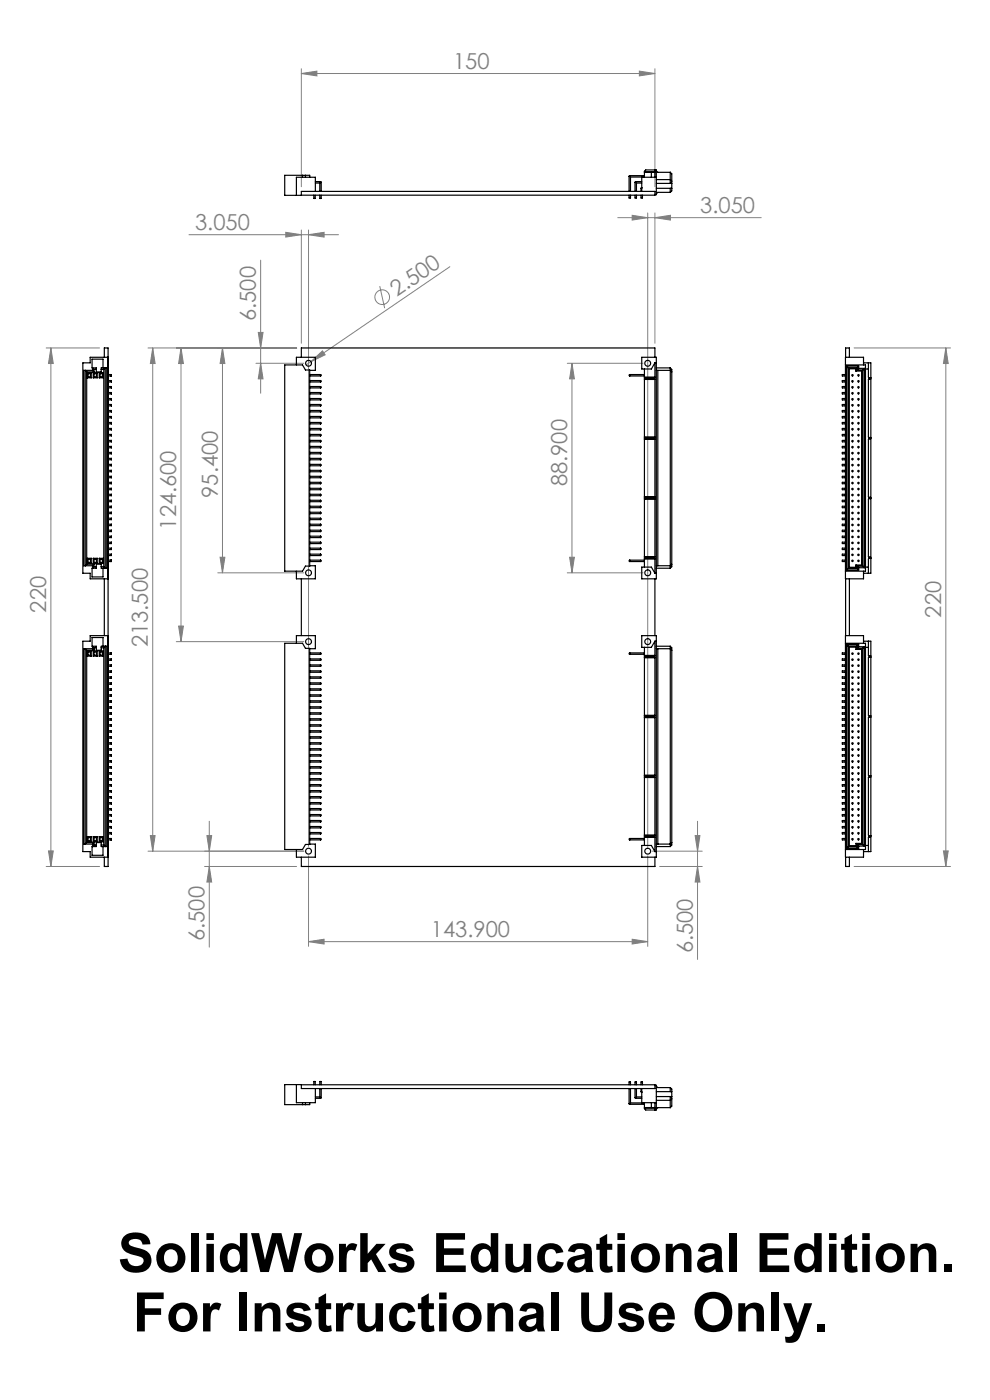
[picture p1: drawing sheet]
<svg xmlns="http://www.w3.org/2000/svg" width="210mm" height="297mm" viewBox="0 0 210 297" stroke-linecap="round" stroke-linejoin="round" font-family="sans-serif">
<defs><g id="words">
<g font-size="11.5">
<text x="25" y="269.9">SolidWorks Educational Edition.</text>
<text x="28.2" y="282.5">For Instructional Use Only.</text>
</g>
<g font-size="4.7" fill="#808080">
<text x="96.1" y="14.6">150</text>
<text x="148.6" y="45.2">3.050</text>
<text x="41.4" y="48.8">3.050</text>
<text x="84.2" y="63" transform="rotate(-34 84.2 63)">2.500</text>
<text x="54.3" y="68.1" transform="rotate(-90 54.3 68.1)">6.500</text>
<text x="46.2" y="105.6" transform="rotate(-90 46.2 105.6)">95.400</text>
<text x="120.3" y="103.2" transform="rotate(-90 120.3 103.2)">88.900</text>
<text x="37.4" y="112.3" transform="rotate(-90 37.4 112.3)">124.600</text>
<text x="9.8" y="129.9" transform="rotate(-90 9.8 129.9)">220</text>
<text x="199.6" y="131" transform="rotate(-90 199.6 131)">220</text>
<text x="31.4" y="137.3" transform="rotate(-90 31.4 137.3)">213.500</text>
<text x="43.4" y="199.6" transform="rotate(-90 43.4 199.6)">6.500</text>
<text x="91.4" y="198.7">143.900</text>
<text x="147" y="202.2" transform="rotate(-90 147 202.2)">6.500</text>
</g>
</g></defs>
<g fill="none" stroke="#808080" stroke-width=".21">
<path d="M63.9 15.6l3.3-.5v1zM63.9 14.6v25M63.9 15.6h75M135.6 15.1l3.3 .5-3.3 .5zM138.9 14.6v25M40.1 49.8h31.7M55.3 55.2v28.2M60.6 49.3l3.3 .5-3.3 .5zM63.9 48.8v24M65.4 49.8l3.3-.5v1zM65.4 48.8v130.8M95.4 56.6l-29.4 20.1"/>
<path d="M131 46.2h30.5M134.1 45.7l3.3 .5-3.3 .5zM137.4 45.2v134.4M138.9 46.2l3.3-.5v1zM138.9 45.2v27.6M9.8 73.8h11.3M10.8 73.8l.5 3.3h-1zM10.8 73.8v110M31.4 73.8h31.5M32.4 73.8l.5 3.3h-1zM32.4 73.8v106.8M38.4 73.8v62.3"/>
<path d="M38.4 73.8l.5 3.3h-1zM47.2 73.8l.5 3.3h-1zM47.2 73.8v47.7M54.3 77.1h10.1M54.8 70.5h1l-.5 3.3zM55.3 77.1l.5 3.3h-1zM66 76.7l2.4-2.3 .6 .9zM66 76.7l-1.1 .7M80.6 60.7l1 4.7M120.3 77.1h16.1M121.3 77.1v44.4M121.3 77.1l.5 3.3h-1z"/>
<path d="M181.2 73.8h20.4M200.6 73.8v110M200.6 73.8l.5 3.3h-1zM46.7 118.2h1l-.5 3.3zM120.8 118.2h1l-.5 3.3zM37.4 136.1h27M37.9 132.8h1l-.5 3.3zM46.2 121.5h18.2M120.3 121.5h16.1M31.9 177.3h1l-.5 3.3zM43.9 177.3h1l-.5 3.3zM44.4 174.2v26.7"/>
<path d="M147.5 177.3h1l-.5 3.3zM148 174.2v29.3M9.8 183.8h11.3M10.3 180.5h1l-.5 3.3zM31.4 180.6h33M43.4 183.8h19.5M44.4 183.8l.5 3.3h-1zM65.4 199.8l3.3-.5v1zM65.4 181.6v19.2M65.4 199.8h72M134.1 199.3l3.3 .5-3.3 .5zM137.4 181.6v19.2"/>
<path d="M138.4 180.6h10.6M139.9 183.8h9.1M148 183.8l.5 3.3h-1zM181.2 183.8h20.4M200.1 180.5h1l-.5 3.3z"/>
<circle cx="81.1" cy="63" r="1.56"/>
</g>
<g fill="#808080">
<path d="M66 76.7l2.4-2.3 .6 .9z"/>
<path d="M65.4 49.8l3.3-.5v1zM60.6 49.3l3.3 .5-3.3 .5z"/>
<path d="M134.1 45.7l3.3 .5-3.3 .5zM138.9 46.2l3.3-.5v1zM63.9 15.6l3.3-.5v1zM135.6 15.1l3.3 .5-3.3 .5z"/>
<path d="M65.4 199.8l3.3-.5v1zM134.1 199.3l3.3 .5-3.3 .5z"/>
<path d="M55.3 77.1l.5 3.3h-1zM54.8 70.5h1l-.5 3.3zM46.7 118.2h1l-.5 3.3zM47.2 73.8l.5 3.3h-1zM37.9 132.8h1l-.5 3.3zM38.4 73.8l.5 3.3h-1zM31.9 177.3h1l-.5 3.3zM32.4 73.8l.5 3.3h-1zM10.3 180.5h1l-.5 3.3zM10.8 73.8l.5 3.3h-1z"/>
<path d="M43.9 177.3h1l-.5 3.3zM44.4 183.8l.5 3.3h-1zM147.5 177.3h1l-.5 3.3zM148 183.8l.5 3.3h-1zM200.6 73.8l.5 3.3h-1zM200.1 180.5h1l-.5 3.3z"/>
<path d="M121.3 77.1l.5 3.3h-1zM120.8 118.2h1l-.5 3.3z"/>
</g>
<g fill="none" stroke="#000" stroke-width=".25">
<path d="M64.2 37.2v.4M64.8 37.2v.4M65.7 37.6v-.4h-5.3v4.2h78.5v-.8h-75v.8M66.9 38.5h1.1M66.9 38.8h.9M67.8 38.8v1.8M68 38.5l.1 .2M68 38.5v.2M68 38.7l-.2 .1M68 38.7h.1M68.1 38.7v1.9M133.4 37.4h.2"/>
<path d="M133.4 37.4v3.2M133.6 37.3l-.2 .1M133.6 37.4l.1 .2M133.6 37.3v.1M133.6 37.3h3.1M133.7 37.6v3M133.7 37.6h3M134.7 38.7h.2M134.7 38.7v1.9M134.9 38.5l-.2 .2M134.9 38.7l.1 .1M134.9 38.5v.2"/>
<path d="M134.9 38.5h1.2M135 38.8v1.8M135 38.8h1.1M136 39.9v.7M136.1 39.8l-.1 .1M136.1 39.8h.1M136.7 37.6v-1.3l.3-.2h2.2v5.2h-.3M136.7 36.6h2.2M136.7 36.4h2.2M138.2 36.6v1M138.9 36.1v1.5M139.2 37.6h-3.1v3"/>
<path d="M139.2 38.1h3l.3 .3M139.2 38.9h3.3M139.2 39.9h3.3M139.2 36.2l.3 .4h2.7M142.2 36.6v2.3M142.2 39.9v.9M142.2 36.6l.3 .3v3.6l-.3 .3M66.6 41.4v.7h.3v-.7M66.9 40.6v-3h-4v3.8M67.8 41.4v.7h.3v-.7M133.4 41.4v.6h.3v-.6M134.7 41.4v.6h.3v-.6"/>
<path d="M136 41.4v.6h.3v-.6M142.2 40.8h-2.7l-.3 .3M17.6 77h1.5v-1.2h3.7v47h-3.7v-1.2h-1.5zM18.4 78.9v40.8M18.4 78.9l-.3-.3v41.4l.3-.3M18.4 78.9h1.6M18.5 79.1v1M18.5 79.1h.9M18.5 79.1l.2 .2M18.7 80h.5M18.7 79.3v.7M18.7 80l-.2 .1"/>
<path d="M18.7 79.3h.5M19.2 79.3v.7M19.2 80l.2 .1M19.4 79.1v1M19.4 79.1l-.2 .2M19.6 78.6h-1.8v41.4h1.8M19.6 78.6l.4 .3M19.8 79.1v1M19.8 79.1h.8M19.8 79.1l.2 .2M20 80h.5M20 78.4v.5"/>
<path d="M20 79.3v.7M20 78.4l-.4-.4v.6M20 78.4h.4M20 79.3h.5M20 80l-.2 .1M20.5 79.3v.7M20.5 80l.1 .1M20.6 79.1v1M20.6 79.1l-.1 .2M21.1 79.1v1M21.1 79.1h.8M21.1 79.1l.1 .2"/>
<path d="M21.2 80h.5M21.2 79.3v.7M21.2 80l-.1 .1M21.2 79.3h.5M21.5 78.4h.5M21.7 79.3v.7M21.7 80l.2 .1M21.9 78v-1.8h-2.4v1.8h.9v.9h1.1v-.9h1.1v42.5h-1.1v-.8h-1.1v.8h-.9v1.9h2.4v-1.9M21.9 79.1v1M21.9 79.1l-.2 .2M22 78.4v41.8M22 78.4l.3-.4v42.5l-.3-.3"/>
<path d="M22.1 75.8v-2h.8v110h-.8v-2M22.9 79.5h.7v.3h-.7M22.9 75.8l.1 3.7M23 79.8v.9M23.5 79.5v.3M60.4 77.4h3.8l.6 1.1h.9v41.6h-.9l-.6 1.1h-3.8zM62.9 77.4v-1.6h4v2.8h-1.2M63.9 75.8v-2h75v2M65.7 79.5h2.3M65.7 79.8h2.3M68 79.5v.3M68 79.5l.1 .1-.1 .2"/>
<path d="M133.6 79.5h3.1M133.6 79.5v.3M133.6 79.5l-.2 .1 .2 .2M133.6 79.8h3.1M136.7 78.3v42M136.7 80h2.2M138.9 77v3.1h-2.2M138.9 77l-.7 1.3h-2.1v-2.5h3.1v47h-3.1v-2.5h2.1l.7 1.3M138.9 77h.3M139.2 78.6h3M139.2 78h3M139.5 78.6v41.4"/>
<path d="M142.2 78l.3 .4v41.8l-.3 .3M142.2 78v42.5M142.2 78.6h.1M142.2 78.6l.3 .3M179.3 79.5h-.6v.3h.6M179.3 75.8h3.9v1.6M179.3 77.4h4.3v43.8h-4.3M179.6 77.7v43.2M179.6 77.7h2.5M179.6 77.7l.6 .5M179.9 78h1.9v.5h1.2v41.6h-1.2v.5h-1.9zM180.2 78.2v42.1"/>
<path d="M180.2 78.2h1.4M180.2 75.8v-2h-.8v110h.8v-2M181.6 78.2v.5M181.6 78.7h1.2M182.1 77.7v.4M182.1 78.1h1.2M182.1 77.7l-.5 .5M182.1 78.1l-.5 .6M182.8 78.7v41.2M183.2 77h1.5v44.6h-1.5M183.3 78.1v42.3M183.3 78.1l-.5 .6"/>
<path d="M183.6 78.3h.6M184.2 77v3l.5 .1M18.5 80.1h.9M19.8 80.1h.8M21.1 80.1h.8M22.9 99.8h.7v.3h-.7M22.9 98.5h.7v.3h-.7M22.9 97.2h.7v.3h-.7M22.9 96h.7v.3h-.7M22.9 94.7h.7v.3h-.7M22.9 93.4h.7v.3h-.7M22.9 92.2h.7v.3h-.7"/>
<path d="M22.9 90.9h.7v.3h-.7M22.9 89.6h.7v.3h-.7M22.9 88.3h.7v.3h-.7M22.9 87.1h.7v.3h-.7M22.9 85.8h.7v.3h-.7M22.9 84.5h.7v.3h-.7M22.9 83.3h.7v.3h-.7M22.9 82h.7v.3h-.7M22.9 80.7h.7v.3h-.7M23 81v1M23 82.3v1M23 83.6v.9"/>
<path d="M23 84.8v1M23 86.1v1M23 87.4v.9M23 88.6v1M23 89.9v1M23 91.2v1M23 92.5v.9M23 93.7v1M23 95v1M23 96.3v.9M23 97.5v1M23 98.8v1"/>
<path d="M65.7 81h2.3M65.7 80.7h2.3M65.7 82.3h2.3M65.7 82h2.3M65.7 83.6h2.3M65.7 83.3h2.3M65.7 84.8h2.3M65.7 84.5h2.3M65.7 86.1h2.3M65.7 85.8h2.3M65.7 87.4h2.3M65.7 87.1h2.3"/>
<path d="M65.7 88.6h2.3M65.7 88.3h2.3M65.7 89.9h2.3M65.7 89.6h2.3M65.7 91.2h2.3M65.7 90.9h2.3M65.7 92.5h2.3M65.7 92.2h2.3M65.7 93.7h2.3M65.7 93.4h2.3M65.7 95h2.3M65.7 94.7h2.3"/>
<path d="M65.7 96.3h2.3M65.7 96h2.3M65.7 97.5h2.3M65.7 97.2h2.3M65.7 98.8h2.3M65.7 98.5h2.3M65.7 99.8h2.3M68 84.5v.3M68 84.5l.1 .2-.1 .1M68 92.2v.3M68 92.2l.1 .1-.1 .2M68 87.1v.3"/>
<path d="M68 87.1l.1 .1-.1 .2M68 94.7v.3M68 94.7l.1 .1-.1 .2M68 96v.3M68 96l.1 .1-.1 .2M68 93.4v.3M68 93.4l.1 .2-.1 .1M68 82v.3M68 82l.1 .1-.1 .2M68 90.9v.3M68 90.9l.1 .1-.1 .2M68 98.5v.3"/>
<path d="M68 98.5l.1 .2-.1 .1M68 83.3v.3M68 83.3l.1 .1-.1 .2M68 80.7v.3M68 80.7l.1 .2-.1 .1M68 99.8v.3M68 99.8l.1 .1-.1 .2M68 97.2v.3M68 97.2l.1 .2-.1 .1M68 88.3v.3M68 88.3l.1 .2-.1 .1M68 85.8v.3"/>
<path d="M68 85.8l.1 .2-.1 .1M68 89.6v.3M68 89.6l.1 .2-.1 .1M136.7 80.4h2.2v12.4h-2.2M136.7 93.1h2.2v12.4h-2.2M136.7 80.5h2.2M136.7 92.7h2.2M136.7 93.2h2.2M137 80.1v.3M137 92.8v.3M179.3 80.7h-.6v.3h.6M179.3 83.3h-.6v.3h.6"/>
<path d="M179.3 82h-.6v.3h.6M179.3 85.8h-.6v.3h.6M179.3 84.5h-.6v.3h.6M179.3 88.3h-.6v.3h.6M179.3 90.9h-.6v.3h.6M179.3 89.6h-.6v.3h.6M179.3 92.2h-.6v.3h.6M179.3 87.1h-.6v.3h.6M179.3 93.4h-.6v.3h.6M179.3 94.7h-.6v.3h.6M179.3 96h-.6v.3h.6M179.3 97.2h-.6v.3h.6"/>
<path d="M179.3 98.5h-.6v.3h.6M179.3 99.8h-.6v.3h.6M184.4 80.1v.3M184.4 92.8v.3M184.7 93.1l-.5 .1v12.2l.5 .1M184.7 80.4l-.5 .1v12.2l.5 .1M18.4 119.7h1.6M18.5 118.4v1.1M18.5 118.4h.9M18.5 119.5h.9M18.5 118.4l.2 .2M18.7 118.6v.7"/>
<path d="M18.7 119.3h.5M18.7 118.6h.5M18.7 119.3l-.2 .2M19.2 118.6v.7M19.2 119.3l.2 .2M19.4 118.4v1.1M19.4 118.4l-.2 .2M19.8 118.4v1.1M19.8 118.4h.8M19.8 119.5h.8M19.8 118.4l.2 .2M20 118.6v.7"/>
<path d="M20 119.7v.5M20 119.7l-.4 .3M20 119.3h.5M20 119.3l-.2 .2M20 118.6h.5M20.5 118.6v.7M20.5 119.3l.1 .2M20.6 118.4v1.1M20.6 118.4l-.1 .2M21.1 118.4v1.1M21.1 118.4h.8M21.1 119.5h.8"/>
<path d="M21.1 118.4l.1 .2M21.2 118.6v.7M21.2 119.3h.5M21.2 119.3l-.1 .2M21.2 118.6h.5M21.7 118.6v.7M21.7 119.3l.2 .2M21.9 118.4v1.1M21.9 118.4l-.2 .2M22.9 118.8h.7v.3h-.7M22.9 117.6h.7v.3h-.7M22.9 116.3h.7v.3h-.7"/>
<path d="M22.9 115h.7v.3h-.7M22.9 113.7h.7v.3h-.7M22.9 112.5h.7v.3h-.7M22.9 111.2h.7v.3h-.7M22.9 109.9h.7v.3h-.7M22.9 108.7h.7v.3h-.7M22.9 107.4h.7v.3h-.7M22.9 106.1h.7v.3h-.7M22.9 104.9h.7v.3h-.7M22.9 103.6h.7v.3h-.7M22.9 102.3h.7v.3h-.7M22.9 101h.7v.3h-.7"/>
<path d="M23 119.1l-.1 3.7M23 100.1v.9M23 101.3v1M23 102.6v1M23 103.9v1M23 105.2v.9M23 106.4v1M23 107.7v1M23 109v.9M23 110.2v1M23 111.5v1M23 112.8v.9"/>
<path d="M23 114v1M23 115.3v1M23 116.6v1M23 117.9v.9M23.5 118.8v.3M65.7 118.8h2.3M65.7 119.1h2.3M65.7 100.1h2.3M65.7 101.3h2.3M65.7 101h2.3M65.7 102.6h2.3M65.7 102.3h2.3"/>
<path d="M65.7 103.9h2.3M65.7 103.6h2.3M65.7 105.2h2.3M65.7 104.9h2.3M65.7 106.4h2.3M65.7 106.1h2.3M65.7 107.7h2.3M65.7 107.4h2.3M65.7 109h2.3M65.7 108.7h2.3M65.7 110.2h2.3M65.7 109.9h2.3"/>
<path d="M65.7 111.5h2.3M65.7 111.2h2.3M65.7 112.8h2.3M65.7 112.5h2.3M65.7 114h2.3M65.7 113.7h2.3M65.7 115.3h2.3M65.7 115h2.3M65.7 116.6h2.3M65.7 116.3h2.3M65.7 117.9h2.3M65.7 117.6h2.3"/>
<path d="M68 118.8v.3M68 118.8l.1 .2-.1 .1M68 104.9v.3M68 104.9l.1 .1-.1 .2M68 103.6v.3M68 103.6l.1 .1-.1 .2M68 106.1v.3M68 106.1l.1 .2-.1 .1M68 108.7v.3M68 108.7l.1 .1-.1 .2M68 109.9v.3M68 109.9l.1 .2-.1 .1"/>
<path d="M68 107.4v.3M68 107.4l.1 .1-.1 .2M68 117.6v.3M68 117.6l.1 .1-.1 .2M68 111.2v.3M68 111.2l.1 .2-.1 .1M68 112.5v.3M68 112.5l.1 .1-.1 .2M68 102.3v.3M68 102.3l.1 .2-.1 .1M68 101v.3M68 101l.1 .2-.1 .1"/>
<path d="M68 113.7v.3M68 113.7l.1 .2-.1 .1M68 115v.3M68 115l.1 .2-.1 .1M68 116.3v.3M68 116.3l.1 .1-.1 .2M133.6 118.8v.3M133.6 118.8l-.2 .2 .2 .1M133.6 118.8h3.1M133.6 119.1h3.1M136.7 105.8h2.2v12.4h-2.2M136.7 118.5h2.2v3.1"/>
<path d="M136.7 105.4h2.2M136.7 105.9h2.2M136.7 118.1h2.2M136.7 118.6h2.2M137 105.5v.3M137 118.2v.3M142.5 119.7l-.3 .3h-3M179.3 101h-.6v.3h.6M179.3 102.3h-.6v.3h.6M179.3 104.9h-.6v.3h.6M179.3 103.6h-.6v.3h.6M179.3 106.1h-.6v.3h.6"/>
<path d="M179.3 118.8h-.6v.3h.6M179.3 107.4h-.6v.3h.6M179.3 108.7h-.6v.3h.6M179.3 109.9h-.6v.3h.6M179.3 111.2h-.6v.3h.6M179.3 112.5h-.6v.3h.6M179.3 113.7h-.6v.3h.6M179.3 115h-.6v.3h.6M179.3 116.3h-.6v.3h.6M179.3 117.6h-.6v.3h.6M181.6 119.9v.4M181.6 119.9l.5 .5"/>
<path d="M181.6 119.9h1.2M182.8 119.9l.5 .5M184.4 105.5v.3M184.4 118.2v.3M184.7 105.8l-.5 .1v12.2l.5 .1M184.7 118.5l-.5 .1v3M17.6 136h1.5v-1.2h3.7v47h-3.7v-1.1h-1.5zM18.4 137.9v40.8M18.4 137.9h1.6M18.4 137.9l-.3-.3v41.5l.3-.4M18.5 138.1h.9M18.5 139.2h.9"/>
<path d="M18.5 138.1v1.1M18.5 138.1l.2 .2M18.7 138.3v.7M18.7 139h.5M18.7 139l-.2 .2M18.7 138.3h.5M19.2 138.3v.7M19.2 139l.2 .2M19.4 138.1v1.1M19.4 138.1l-.2 .2M19.6 137.6h-1.8v41.5h1.8M19.6 120v.5l.4-.3"/>
<path d="M19.6 137.6l.4 .3M19.8 138.1h.8M19.8 139.2h.8M19.8 138.1v1.1M19.8 138.1l.2 .2M20 137.4h.4M20 137.4v.5M20 138.3v.7M20 137.4l-.4-.3v.5M20 139h.5M20 139l-.2 .2M20 138.3h.5"/>
<path d="M20 120.2h.4M20.5 138.3v.7M20.5 139l.1 .2M20.6 138.1v1.1M20.6 138.1l-.1 .2M21.1 138.1v1.1M21.1 138.1h.8M21.1 139.2h.8M21.1 138.1l.1 .2M21.2 138.3v.7M21.2 139h.5M21.2 139l-.1 .2"/>
<path d="M21.2 138.3h.5M21.5 137.4h.5M21.5 120.2h.5M21.7 138.3v.7M21.7 139l.2 .2M21.9 137.1v-1.9h-2.4v1.9h.9v.8h1.1v-.8h1.1v42.5h-1.1v-.9h-1.1v.9h-.9v1.8h2.4v-1.8M21.9 138.1v1.1M21.9 138.1l-.2 .2M22 137.4v41.9M22 137.4l.3-.3v42.5M22.1 122.8v12M22.9 139.8h.7v.3h-.7"/>
<path d="M22.9 138.5h.7v.3h-.7M22.9 134.8l.1 3.7M23 138.8v1M23.5 138.5v.3M60.4 136.5h3.8l.6 1h.9v41.6h-.9l-.6 1.1h-3.8zM62.9 136.5v-1.7h4v2.8h-1.2M63.9 122.8v12M65.7 138.5h2.3M65.7 138.8h2.3M65.7 139.8h2.3M65.7 120h1.2v2.8h-4v-1.6M68 138.5v.3"/>
<path d="M68 138.5l.1 .2-.1 .1M68 139.8v.3M68 139.8l.1 .1-.1 .2M133.6 138.5h3.1M133.6 138.5v.3M133.6 138.5l-.2 .2 .2 .1M133.6 138.8h3.1M136.7 139.4h2.2v12.5h-2.2M136.7 137.3v42.1M136.7 139h2.2M136.7 139.5h2.2M137 139.2v.2"/>
<path d="M138.9 122.8v12M138.9 136v3.2h-2.2M138.9 136h.3M138.9 136l-.7 1.3h-2.1v-2.5h3.1v47h-3.1v-2.4h2.1l.7 1.3M138.9 121.6h.3M139.2 137.6h3l.3 .3M139.2 137.1h3M139.2 120.5h3M139.5 137.6v41.5M142.2 137.1l.3 .3v41.9l-.3 .3M142.2 137.1v42.5M179.3 139.8h-.6v.3h.6"/>
<path d="M179.3 138.5h-.6v.3h.6M179.3 134.8h3.9v1.7M179.3 136.5h4.3v43.7h-4.3M179.6 136.7h2.5M179.6 136.7v43.3M179.6 136.7l.6 .6M179.6 120.9h2.5M180.2 120.3h1.4M180.2 137.3h1.4M180.2 137.3v42.1M180.2 120.3l-.6 .6M180.2 122.8v12"/>
<path d="M181.6 137.3v.5M181.6 137.8h1.2M181.6 120.3l.2 .3M181.8 120.6l.3 .3M182.1 137.2h1.2M182.1 120.4v.5M182.1 136.7v.5M182.1 136.7l-.5 .6M182.1 137.2l-.5 .6M182.1 120.4h1.2M182.8 137.8v41.1M183.2 136h1.5v44.7h-1.5"/>
<path d="M183.2 121.2v1.6h-3.9M183.3 137.2v42.3M183.3 137.2l-.5 .6M183.6 137.3h.6M183.6 120.3h.6M184.2 136v3l.5 .2M184.4 139.2v.2M184.7 139.4l-.5 .1v12.2l.5 .2M22.9 158.8h.7v.3h-.7M22.9 157.6h.7v.3h-.7M22.9 156.3h.7v.3h-.7M22.9 155h.7v.3h-.7"/>
<path d="M22.9 153.7h.7v.3h-.7M22.9 152.5h.7v.3h-.7M22.9 151.2h.7v.3h-.7M22.9 149.9h.7v.3h-.7M22.9 148.7h.7v.3h-.7M22.9 147.4h.7v.3h-.7M22.9 146.1h.7v.3h-.7M22.9 144.9h.7v.3h-.7M22.9 143.6h.7v.3h-.7M22.9 142.3h.7v.3h-.7M22.9 141h.7v.3h-.7M23 140.1v.9"/>
<path d="M23 141.3v1M23 142.6v1M23 143.9v1M23 145.2v.9M23 146.4v1M23 147.7v1M23 149v.9M23 150.2v1M23 151.5v1M23 152.8v.9M23 154v1M23 155.3v1"/>
<path d="M23 156.6v1M23 157.9v.9M23 159.1v1M65.7 140.1h2.3M65.7 141.3h2.3M65.7 141h2.3M65.7 142.6h2.3M65.7 142.3h2.3M65.7 143.9h2.3M65.7 143.6h2.3M65.7 145.2h2.3M65.7 144.9h2.3"/>
<path d="M65.7 146.4h2.3M65.7 146.1h2.3M65.7 147.7h2.3M65.7 147.4h2.3M65.7 149h2.3M65.7 148.7h2.3M65.7 150.2h2.3M65.7 149.9h2.3M65.7 151.5h2.3M65.7 151.2h2.3M65.7 152.8h2.3M65.7 152.5h2.3"/>
<path d="M65.7 154h2.3M65.7 153.7h2.3M65.7 155.3h2.3M65.7 155h2.3M65.7 156.6h2.3M65.7 156.3h2.3M65.7 157.9h2.3M65.7 157.6h2.3M65.7 159.1h2.3M65.7 158.8h2.3M68 143.6v.3M68 143.6l.1 .1-.1 .2"/>
<path d="M68 151.2v.3M68 151.2l.1 .2-.1 .1M68 146.1v.3M68 146.1l.1 .2-.1 .1M68 153.7v.3M68 153.7l.1 .2-.1 .1M68 155v.3M68 155l.1 .2-.1 .1M68 152.5v.3M68 152.5l.1 .1-.1 .2M68 141v.3M68 141l.1 .2-.1 .1"/>
<path d="M68 149.9v.3M68 149.9l.1 .2-.1 .1M68 157.6v.3M68 157.6l.1 .1-.1 .2M68 142.3v.3M68 142.3l.1 .2-.1 .1M68 158.8v.3M68 158.8l.1 .2-.1 .1M68 156.3v.3M68 156.3l.1 .1-.1 .2M68 147.4v.3M68 147.4l.1 .1-.1 .2"/>
<path d="M68 144.9v.3M68 144.9l.1 .1-.1 .2M68 148.7v.3M68 148.7l.1 .1-.1 .2M136.7 152.1h2.2v12.5h-2.2M136.7 151.7h2.2M136.7 152.2h2.2M137 151.9v.2M179.3 142.3h-.6v.3h.6M179.3 141h-.6v.3h.6M179.3 144.9h-.6v.3h.6M179.3 143.6h-.6v.3h.6"/>
<path d="M179.3 147.4h-.6v.3h.6M179.3 149.9h-.6v.3h.6M179.3 148.7h-.6v.3h.6M179.3 151.2h-.6v.3h.6M179.3 146.1h-.6v.3h.6M179.3 152.5h-.6v.3h.6M179.3 153.7h-.6v.3h.6M179.3 155h-.6v.3h.6M179.3 156.3h-.6v.3h.6M179.3 157.6h-.6v.3h.6M179.3 158.8h-.6v.3h.6M184.4 151.9v.2"/>
<path d="M184.7 152.1l-.5 .1v12.2l.5 .2M18.4 178.7h1.6M18.5 177.5h.9M18.5 178.6h.9M18.5 177.5v1.1M18.5 177.5l.2 .2M18.7 178.4h.5M18.7 178.4l-.2 .2M18.7 177.7h.5M18.7 177.7v.7M19.2 178.4l.2 .2M19.2 177.7v.7"/>
<path d="M19.4 177.5v1.1M19.4 177.5l-.2 .2M19.6 179.1v.5l.4-.3M19.8 177.5h.8M19.8 178.6h.8M19.8 177.5v1.1M19.8 177.5l.2 .2M20 179.3h.4M20 177.7v.7M20 178.7v.6M20 178.7l-.4 .4M20 178.4h.5"/>
<path d="M20 178.4l-.2 .2M20 177.7h.5M20.5 177.7v.7M20.5 178.4l.1 .2M20.6 177.5v1.1M20.6 177.5l-.1 .2M21.1 177.5h.8M21.1 177.5v1.1M21.1 178.6h.8M21.1 177.5l.1 .2M21.2 178.4h.5M21.2 178.4l-.1 .2"/>
<path d="M21.2 177.7v.7M21.2 177.7h.5M21.5 179.3h.5M21.7 177.7v.7M21.7 178.4l.2 .2M21.9 177.5v1.1M21.9 177.5l-.2 .2M22 179.3l.3 .3M22.9 177.9h.7v.3h-.7M22.9 176.6h.7v.3h-.7M22.9 175.3h.7v.3h-.7M22.9 174.1h.7v.3h-.7"/>
<path d="M22.9 172.8h.7v.3h-.7M22.9 171.5h.7v.3h-.7M22.9 170.3h.7v.3h-.7M22.9 169h.7v.3h-.7M22.9 167.7h.7v.3h-.7M22.9 166.4h.7v.3h-.7M22.9 165.2h.7v.3h-.7M22.9 163.9h.7v.3h-.7M22.9 162.6h.7v.3h-.7M22.9 161.4h.7v.3h-.7M22.9 160.1h.7v.3h-.7M23 178.2l-.1 3.6"/>
<path d="M23 160.4v1M23 161.7v.9M23 162.9v1M23 164.2v1M23 165.5v.9M23 166.7v1M23 168v1M23 169.3v1M23 170.6v.9M23 171.8v1M23 173.1v1M23 174.4v.9"/>
<path d="M23 175.6v1M23 176.9v1M23.5 177.9v.3M65.7 177.9h2.3M65.7 178.2h2.3M65.7 160.4h2.3M65.7 160.1h2.3M65.7 161.7h2.3M65.7 161.4h2.3M65.7 162.9h2.3M65.7 162.6h2.3M65.7 164.2h2.3"/>
<path d="M65.7 163.9h2.3M65.7 165.5h2.3M65.7 165.2h2.3M65.7 166.7h2.3M65.7 166.4h2.3M65.7 168h2.3M65.7 167.7h2.3M65.7 169.3h2.3M65.7 169h2.3M65.7 170.6h2.3M65.7 170.3h2.3M65.7 171.8h2.3"/>
<path d="M65.7 171.5h2.3M65.7 173.1h2.3M65.7 172.8h2.3M65.7 174.4h2.3M65.7 174.1h2.3M65.7 175.6h2.3M65.7 175.3h2.3M65.7 176.9h2.3M65.7 176.6h2.3M65.7 179.1h1.2v2.7h-4v-1.6M68 177.9v.3M68 177.9l.1 .1-.1 .2"/>
<path d="M68 163.9v.3M68 163.9l.1 .2-.1 .1M68 162.6v.3M68 162.6l.1 .2-.1 .1M68 165.2v.3M68 165.2l.1 .1-.1 .2M68 167.7v.3M68 167.7l.1 .2-.1 .1M68 169v.3M68 169l.1 .1-.1 .2M68 166.4v.3M68 166.4l.1 .2-.1 .1"/>
<path d="M68 176.6v.3M68 176.6l.1 .2-.1 .1M68 170.3v.3M68 170.3l.1 .1-.1 .2M68 171.5v.3M68 171.5l.1 .2-.1 .1M68 161.4v.3M68 161.4l.1 .1-.1 .2M68 160.1v.3M68 160.1l.1 .1-.1 .2M68 172.8v.3M68 172.8l.1 .1-.1 .2"/>
<path d="M68 174.1v.3M68 174.1l.1 .1-.1 .2M68 175.3v.3M68 175.3l.1 .2-.1 .1M133.6 177.9v.3M133.6 177.9l-.2 .1 .2 .2M133.6 177.9h3.1M133.6 178.2h3.1M136.7 164.8h2.2v12.5h-2.2M136.7 177.5h2.2v3.2M136.7 164.4h2.2M136.7 164.9h2.2"/>
<path d="M136.7 177.1h2.2M136.7 177.6h2.2M137 164.6v.2M137 177.3v.2M139.2 179.6h3M142.5 178.7l-.3 .4h-3M179.3 160.1h-.6v.3h.6M179.3 161.4h-.6v.3h.6M179.3 163.9h-.6v.3h.6M179.3 162.6h-.6v.3h.6M179.3 165.2h-.6v.3h.6M179.3 177.9h-.6v.3h.6"/>
<path d="M179.3 166.4h-.6v.3h.6M179.3 167.7h-.6v.3h.6M179.3 169h-.6v.3h.6M179.3 170.3h-.6v.3h.6M179.3 171.5h-.6v.3h.6M179.3 172.8h-.6v.3h.6M179.3 174.1h-.6v.3h.6M179.3 175.3h-.6v.3h.6M179.3 176.6h-.6v.3h.6M179.6 180h2.5M180.2 179.4l-.6 .6M180.2 179.4h1.4"/>
<path d="M181.6 178.9l.5 .6M181.6 178.9v.5M181.6 179.4l.2 .2M181.6 178.9h1.2M181.8 179.6l.3 .4M182.1 179.5h1.2M182.1 179.5v.5M182.8 178.9l.2 .3M183 179.2v-41.7h-1.2v-.5h-1.9v42.6h1.9M183 179.2h-1.2v.4M183 179.2l.3 .3M183.6 179.4h.6"/>
<path d="M184.4 164.6v.2M184.4 177.3v.2M184.7 164.8l-.5 .1v12.2l.5 .2M184.7 177.5l-.5 .1v3.1M63.9 181.8v2h75v-2M138.9 180.7h.3M183.2 180.2v1.6h-3.9M62.9 230.1v3.8h4v-3M63.9 230.1h75v.8h-75v-.8h-3.5v4.2h5.3v-.4M64.2 233.9v.4M64.8 233.9v.4M66.6 230.1v-.7h.3v.7"/>
<path d="M66.9 232.7h.9M66.9 233h1.1M67.8 230.1v-.7h.3v.7M67.8 230.9v1.8M67.8 232.7l.2 .2M68 232.9v.1M68 232.9h.1M68.1 232.9l-.1 .1M68.1 230.9v2M133.4 234.1l.2 .2M133.4 230.1v-.6h.3v.6M133.4 234.1h.2"/>
<path d="M133.4 230.9v3.2M133.6 234.1v.2M133.6 234.3h3.1M133.7 234l-.1 .1M133.7 230.9v3.1M133.7 234h3M134.7 232.9l.2 .1M134.7 230.1v-.6h.3v.6M134.7 232.9h.2M134.7 230.9v2M134.9 232.9v.1M134.9 233h1.2"/>
<path d="M135 232.7l-.1 .2M135 230.9v1.8M135 232.7h1.1M136 231.6l.1 .1M136 230.1v-.6h.3v.6M136 230.9v.7M136.1 231.7h.1M136.1 230.9v3h3.1M136.7 235h2.2M136.7 235.1h2.2M138.2 233.9v1.1M138.9 233.9v1.6"/>
<path d="M138.9 230.2h.3v5.3h-2.2l-.3-.3v-1.3M139.2 231.6h3.3M139.2 230.4l.3 .3h2.7M139.2 232.6h3.3M142.2 230.7v.9M142.2 232.6v2.4M142.2 230.7l.3 .3v3.7l-.3 .3M142.2 235h-2.7l-.3 .3M142.5 233.1l-.3 .3h-3"/>
<circle cx="65.4" cy="77.1" r=".62"/>
<circle cx="137.4" cy="77.1" r=".62"/>
<circle cx="180.8" cy="79.6" r=".15"/>
<circle cx="182.1" cy="79.6" r=".15"/>
<circle cx="180.8" cy="97.4" r=".15"/>
<circle cx="180.8" cy="94.8" r=".15"/>
<circle cx="180.8" cy="91" r=".15"/>
<circle cx="180.8" cy="93.6" r=".15"/>
<circle cx="180.8" cy="98.7" r=".15"/>
<circle cx="180.8" cy="99.9" r=".15"/>
<circle cx="180.8" cy="82.1" r=".15"/>
<circle cx="180.8" cy="84.7" r=".15"/>
<circle cx="180.8" cy="87.2" r=".15"/>
<circle cx="180.8" cy="80.9" r=".15"/>
<circle cx="180.8" cy="83.4" r=".15"/>
<circle cx="180.8" cy="88.5" r=".15"/>
<circle cx="180.8" cy="89.8" r=".15"/>
<circle cx="180.8" cy="96.1" r=".15"/>
<circle cx="180.8" cy="92.3" r=".15"/>
<circle cx="180.8" cy="86" r=".15"/>
<circle cx="182.1" cy="97.4" r=".15"/>
<circle cx="182.1" cy="94.8" r=".15"/>
<circle cx="182.1" cy="80.9" r=".15"/>
<circle cx="182.1" cy="89.8" r=".15"/>
<circle cx="182.1" cy="83.4" r=".15"/>
<circle cx="182.1" cy="88.5" r=".15"/>
<circle cx="182.1" cy="84.7" r=".15"/>
<circle cx="182.1" cy="87.2" r=".15"/>
<circle cx="182.1" cy="82.1" r=".15"/>
<circle cx="182.1" cy="91" r=".15"/>
<circle cx="182.1" cy="93.6" r=".15"/>
<circle cx="182.1" cy="98.7" r=".15"/>
<circle cx="182.1" cy="99.9" r=".15"/>
<circle cx="182.1" cy="96.1" r=".15"/>
<circle cx="182.1" cy="92.3" r=".15"/>
<circle cx="182.1" cy="86" r=".15"/>
<circle cx="180.8" cy="116.4" r=".15"/>
<circle cx="180.8" cy="103.7" r=".15"/>
<circle cx="180.8" cy="110.1" r=".15"/>
<circle cx="180.8" cy="101.2" r=".15"/>
<circle cx="180.8" cy="106.3" r=".15"/>
<circle cx="180.8" cy="111.4" r=".15"/>
<circle cx="180.8" cy="119" r=".15"/>
<circle cx="180.8" cy="107.5" r=".15"/>
<circle cx="180.8" cy="112.6" r=".15"/>
<circle cx="180.8" cy="113.9" r=".15"/>
<circle cx="180.8" cy="105" r=".15"/>
<circle cx="180.8" cy="117.7" r=".15"/>
<circle cx="180.8" cy="102.5" r=".15"/>
<circle cx="180.8" cy="108.8" r=".15"/>
<circle cx="180.8" cy="115.2" r=".15"/>
<circle cx="182.1" cy="116.4" r=".15"/>
<circle cx="182.1" cy="110.1" r=".15"/>
<circle cx="182.1" cy="103.7" r=".15"/>
<circle cx="182.1" cy="105" r=".15"/>
<circle cx="182.1" cy="101.2" r=".15"/>
<circle cx="182.1" cy="106.3" r=".15"/>
<circle cx="182.1" cy="111.4" r=".15"/>
<circle cx="182.1" cy="112.6" r=".15"/>
<circle cx="182.1" cy="113.9" r=".15"/>
<circle cx="182.1" cy="119" r=".15"/>
<circle cx="182.1" cy="107.5" r=".15"/>
<circle cx="182.1" cy="117.7" r=".15"/>
<circle cx="182.1" cy="102.5" r=".15"/>
<circle cx="182.1" cy="108.8" r=".15"/>
<circle cx="182.1" cy="115.2" r=".15"/>
<circle cx="65.4" cy="136.1" r=".63"/>
<circle cx="65.4" cy="121.5" r=".62"/>
<circle cx="137.4" cy="121.5" r=".62"/>
<circle cx="137.4" cy="136.1" r=".63"/>
<circle cx="180.8" cy="139.9" r=".15"/>
<circle cx="180.8" cy="138.7" r=".15"/>
<circle cx="182.1" cy="139.9" r=".15"/>
<circle cx="182.1" cy="138.7" r=".15"/>
<circle cx="180.8" cy="147.5" r=".15"/>
<circle cx="180.8" cy="148.8" r=".15"/>
<circle cx="180.8" cy="143.7" r=".15"/>
<circle cx="180.8" cy="153.9" r=".15"/>
<circle cx="180.8" cy="156.4" r=".15"/>
<circle cx="180.8" cy="142.5" r=".15"/>
<circle cx="180.8" cy="141.2" r=".15"/>
<circle cx="180.8" cy="150.1" r=".15"/>
<circle cx="180.8" cy="145" r=".15"/>
<circle cx="180.8" cy="146.3" r=".15"/>
<circle cx="180.8" cy="152.6" r=".15"/>
<circle cx="180.8" cy="155.2" r=".15"/>
<circle cx="180.8" cy="159" r=".15"/>
<circle cx="180.8" cy="151.4" r=".15"/>
<circle cx="180.8" cy="157.7" r=".15"/>
<circle cx="182.1" cy="147.5" r=".15"/>
<circle cx="182.1" cy="148.8" r=".15"/>
<circle cx="182.1" cy="143.7" r=".15"/>
<circle cx="182.1" cy="156.4" r=".15"/>
<circle cx="182.1" cy="153.9" r=".15"/>
<circle cx="182.1" cy="141.2" r=".15"/>
<circle cx="182.1" cy="142.5" r=".15"/>
<circle cx="182.1" cy="145" r=".15"/>
<circle cx="182.1" cy="150.1" r=".15"/>
<circle cx="182.1" cy="146.3" r=".15"/>
<circle cx="182.1" cy="157.7" r=".15"/>
<circle cx="182.1" cy="151.4" r=".15"/>
<circle cx="182.1" cy="159" r=".15"/>
<circle cx="182.1" cy="155.2" r=".15"/>
<circle cx="182.1" cy="152.6" r=".15"/>
<circle cx="180.8" cy="164.1" r=".15"/>
<circle cx="180.8" cy="170.4" r=".15"/>
<circle cx="180.8" cy="176.8" r=".15"/>
<circle cx="180.8" cy="165.3" r=".15"/>
<circle cx="180.8" cy="166.6" r=".15"/>
<circle cx="180.8" cy="167.9" r=".15"/>
<circle cx="180.8" cy="160.2" r=".15"/>
<circle cx="180.8" cy="178" r=".15"/>
<circle cx="180.8" cy="171.7" r=".15"/>
<circle cx="180.8" cy="174.2" r=".15"/>
<circle cx="180.8" cy="172.9" r=".15"/>
<circle cx="180.8" cy="161.5" r=".15"/>
<circle cx="180.8" cy="162.8" r=".15"/>
<circle cx="180.8" cy="175.5" r=".15"/>
<circle cx="180.8" cy="169.1" r=".15"/>
<circle cx="182.1" cy="164.1" r=".15"/>
<circle cx="182.1" cy="170.4" r=".15"/>
<circle cx="182.1" cy="176.8" r=".15"/>
<circle cx="182.1" cy="160.2" r=".15"/>
<circle cx="182.1" cy="165.3" r=".15"/>
<circle cx="182.1" cy="171.7" r=".15"/>
<circle cx="182.1" cy="172.9" r=".15"/>
<circle cx="182.1" cy="174.2" r=".15"/>
<circle cx="182.1" cy="178" r=".15"/>
<circle cx="182.1" cy="166.6" r=".15"/>
<circle cx="182.1" cy="167.9" r=".15"/>
<circle cx="182.1" cy="161.5" r=".15"/>
<circle cx="182.1" cy="169.1" r=".15"/>
<circle cx="182.1" cy="175.5" r=".15"/>
<circle cx="182.1" cy="162.8" r=".15"/>
<circle cx="65.4" cy="180.6" r=".63"/>
<circle cx="137.4" cy="180.6" r=".62"/>
</g>
<use href="#words"/>
</svg>
